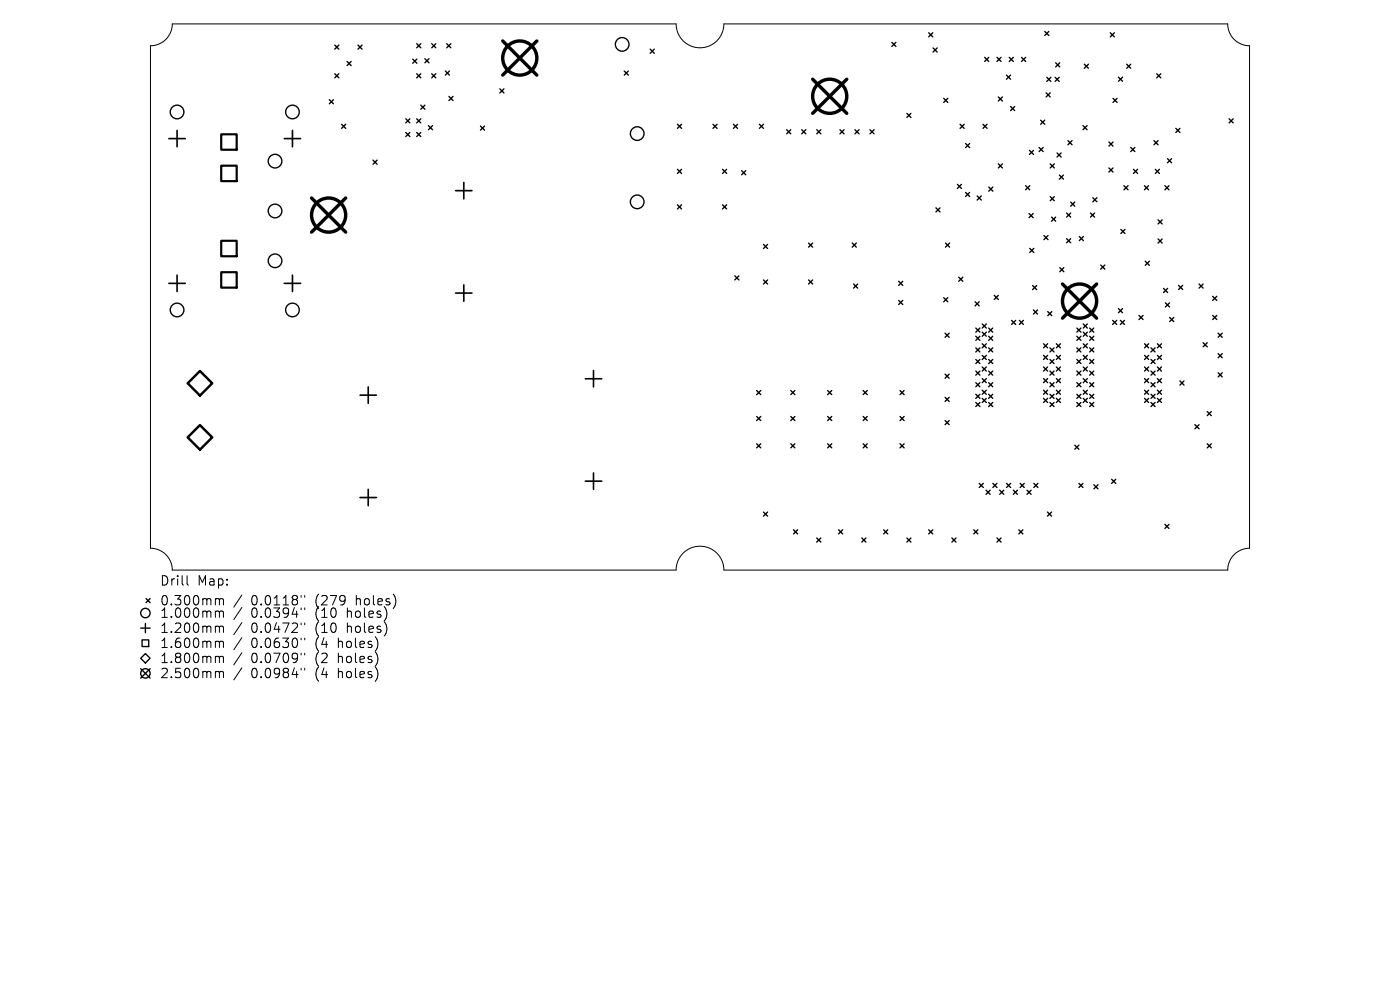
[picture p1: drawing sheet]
<svg xmlns="http://www.w3.org/2000/svg" width="297mm" height="210mm" viewBox="0 0 297 210" stroke-linecap="round" stroke-linejoin="round" font-family="sans-serif">
<defs><g id="words">
<g font-size="2.8">
<text x="33.8" y="124.5">Drill</text>
<text x="41.9" y="124.5">Map:</text>
<text x="33.8" y="128.7">0.300mm</text>
<text x="33.8" y="131.3">1.000mm</text>
<text x="53.3" y="128.7">0.0118&quot;</text>
<text x="53.3" y="131.3">0.0394&quot;</text>
<text x="67" y="128.7">(279</text>
<text x="67" y="131.3">(10</text>
<text x="73.9" y="131.3">holes)</text>
<text x="75.8" y="128.7">holes)</text>
<text x="33.8" y="134.5">1.200mm</text>
<text x="33.8" y="137.7">1.600mm</text>
<text x="53.3" y="134.5">0.0472&quot;</text>
<text x="53.3" y="137.7">0.0630&quot;</text>
<text x="67" y="134.5">(10</text>
<text x="67" y="137.7">(4</text>
<text x="72" y="137.7">holes)</text>
<text x="73.9" y="134.5">holes)</text>
<text x="33.8" y="140.9">1.800mm</text>
<text x="53.3" y="140.9">0.0709&quot;</text>
<text x="67" y="140.9">(2</text>
<text x="72" y="140.9">holes)</text>
<text x="33.8" y="144.1">2.500mm</text>
<text x="53.3" y="144.1">0.0984&quot;</text>
<text x="67" y="144.1">(4</text>
<text x="72" y="144.1">holes)</text>
</g>
</g></defs>
<g fill="none" stroke="#000" stroke-width=".21">
<path d="M36.6 5.1h106.8a5.1 5.1 0 0 0 5.1 5 5.1 5.1 0 0 0 5.1-5h106.9a4.6 4.6 0 0 0 4.6 4.6v106.6a4.6 4.6 0 0 0-4.6 4.6h-106.9a5.1 5.1 0 0 0-5.1-5 5.1 5.1 0 0 0-5.1 5h-106.8a4.6 4.6 0 0 0-4.7-4.6v-106.6a4.6 4.6 0 0 0 4.7-4.6zM39.7 122.1v1.7l.3 .3M46 127l.5 .1v.2M46 129.6h.3l.2 .3M46 132.8l.5 .1v.2M46 136l.5 .1v.2M46 139.2l.5 .1v.2M46.5 127.3l.3-.3 .5 .1 .1 1.2M46.5 127.3v1M46.5 129.9v1.1M46.5 133.1v1.1M46.5 136.3v1.1"/>
<path d="M46.5 139.5v1.1M46.5 129.9l.3-.3 .5 .1 .1 1.3M46.5 133.1l.3-.3 .5 .1 .1 1.3M46.5 136.3l.3-.3 .5 .1 .1 1.3M46.5 139.5l.3-.3 .5 .1 .1 1.3M51.3 126.2l-1.7 2.6M51.3 128.9l-1.7 2.5M51.3 132.1l-1.7 2.5M51.3 135.3l-1.7 2.5M51.3 138.5l-1.7 2.5M63.9 126.3v.4M63.9 129v.3"/>
<path d="M63.9 132.2v.3M63.9 135.4v.3M63.9 138.6v.3M64.6 126.3v.4M64.6 129v.3M64.6 132.2v.3M64.6 135.4v.3M64.6 138.6v.3M46 142.4h.3l.2 .3M46.5 142.7v1.1M46.5 142.7l.3-.3 .5 .1 .1 1.3M51.3 141.7l-1.7 2.5"/>
<path d="M63.9 141.8v.3M64.6 141.8v.3"/>
</g>
<g fill="none" stroke="#000" stroke-width=".29">
<path d="M71 9.6l.9 .8M71 15.6l.9 .9M71.9 9.6l-.9 .8M71.9 15.6l-.9 .9M73.6 13l.9 .9M74.5 13l-.9 .9M75.9 9.6l.9 .8M76.8 9.6l-.9 .8M87.6 12.5l.8 .9M88.4 9.3l.9 .8M88.4 15.6l.9 .9M88.4 12.5l-.8 .9"/>
<path d="M89.3 9.3l-.9 .8M89.3 15.6l-.9 .9M90.1 12.5l.9 .8M91 12.5l-.9 .8M91.6 9.3l.9 .8M91.6 15.6l.9 .9M92.5 9.3l-.9 .8M92.5 15.6l-.9 .9M94.5 15.1l.9 .8M94.8 9.3l.8 .8M95.4 15.1l-.9 .8M95.6 9.3l-.8 .8"/>
<path d="M106 18.8l.9 .9M106.9 18.8l-.9 .9M132.4 15.1l.9 .8M133.3 15.1l-.9 .8M137.9 10.4l.9 .9M138.8 10.4l-.9 .9M189.2 9l.9 .9M190.1 9l-.9 .9M197 7l.9 .8M197.9 7l-.9 .8M197.9 10.2l.9 .8M198.8 10.2l-.9 .8"/>
<path d="M208.9 12.2l.9 .8M209.8 12.2l-.9 .8M211.5 12.2l.9 .8M212.4 12.2l-.9 .8M213.5 15.9l.9 .9M214.1 12.2l.9 .8M214.4 15.9l-.9 .9M215 12.2l-.9 .8M216.7 12.2l.9 .8M217.6 12.2l-.9 .8M221.6 6.7l.9 .8M221.9 19.7l.9 .9"/>
<path d="M222.1 16.4l.8 .9M222.5 6.7l-.9 .8M222.8 19.7l-.9 .9M222.9 16.4l-.8 .9M223.8 16.4l.9 .9M224 13.3l.8 .9M224.7 16.4l-.9 .9M224.8 13.3l-.8 .9M230 13.6l.9 .9M230.9 13.6l-.9 .9M235.5 7l.9 .8M236.4 7l-.9 .8"/>
<path d="M237.3 16.4l.8 .8M238.1 16.4l-.8 .8M239 13.6l.9 .9M239.9 13.6l-.9 .9M245.4 15.6l.9 .9M246.3 15.6l-.9 .9M69.9 21.2l.8 .8M70.7 21.2l-.8 .8M72.5 26.4l.8 .8M73.3 26.4l-.8 .8M79.1 34l.9 .8M80 34l-.9 .8"/>
<path d="M86.1 25.2l.9 .9M86.1 28.1l.9 .9M87 25.2l-.9 .9M87 28.1l-.9 .9M88.4 25.2l.9 .9M88.4 28.1l.9 .9M89.3 25.2l-.9 .9M89.3 28.1l-.9 .9M89.3 22.3l.8 .9M90.1 22.3l-.8 .9M90.9 26.7l.9 .8M91.8 26.7l-.9 .8"/>
<path d="M95.2 20.5l.9 .8M96.1 20.5l-.9 .8M101.9 26.7l.9 .9M102.8 26.7l-.9 .9M143.7 26.4l.9 .8M143.7 35.9l.9 .9M144.6 26.4l-.9 .8M144.6 35.9l-.9 .9M151.3 26.4l.8 .8M152.1 26.4l-.8 .8M153.3 35.9l.8 .9M154.1 35.9l-.8 .9"/>
<path d="M155.6 26.4l.9 .8M156.5 26.4l-.9 .8M157.3 36.2l.9 .9M158.2 36.2l-.9 .9M161.1 26.4l.9 .8M162 26.4l-.9 .8M166.9 27.5l.9 .9M167.8 27.5l-.9 .9M170.1 27.5l.8 .9M170.9 27.5l-.8 .9M173.3 27.5l.8 .9M174.1 27.5l-.8 .9"/>
<path d="M178.2 27.5l.9 .9M179.1 27.5l-.9 .9M181.4 27.5l.8 .9M182.2 27.5l-.8 .9M184.6 27.5l.8 .9M185.4 27.5l-.8 .9M192.4 24l.9 .9M193.3 24l-.9 .9M200.2 20.9l.9 .8M201.1 20.9l-.9 .8M203.1 39.1l.9 .9M203.7 26.4l.8 .8"/>
<path d="M204 39.1l-.9 .9M204.5 26.4l-.8 .8M204.8 30.4l.9 .9M205.7 30.4l-.9 .9M208.5 26.4l.9 .8M209.4 26.4l-.9 .8M209.8 39.7l.8 .9M210.6 39.7l-.8 .9M211.8 20.6l.9 .8M211.8 34.8l.9 .8M212.7 20.6l-.9 .8M212.7 34.8l-.9 .8"/>
<path d="M214.4 22.6l.9 .9M215.3 22.6l-.9 .9M217.6 39.4l.9 .9M218.4 31.9l.9 .9M218.5 39.4l-.9 .9M219.3 31.9l-.9 .9M220.4 31.3l.9 .9M220.8 25.5l.8 .9M221.3 31.3l-.9 .9M221.6 25.5l-.8 .9M222.8 34.8l.9 .8M223.7 34.8l-.9 .8"/>
<path d="M224.2 32.4l.9 .9M224.7 37.1l.9 .9M225.1 32.4l-.9 .9M225.6 37.1l-.9 .9M226.6 29.8l.8 .9M227.4 29.8l-.8 .9M229.7 26.7l.9 .8M230.6 26.7l-.9 .8M235.3 30.1l.8 .9M235.3 35.6l.8 .9M236.1 30.1l-.8 .9M236.1 35.6l-.8 .9"/>
<path d="M236.1 20.9l.9 .8M237 20.9l-.9 .8M238.4 39.4l.9 .9M239.3 39.4l-.9 .9M239.9 31.3l.9 .9M240.5 35.9l.8 .9M240.8 31.3l-.9 .9M241.3 35.9l-.8 .9M242.8 39.4l.9 .9M243.7 39.4l-.9 .9M244.8 29.8l.9 .9M245.1 35.9l.9 .9"/>
<path d="M245.7 29.8l-.9 .9M246 35.9l-.9 .9M247.1 39.4l.9 .9M247.7 33.7l.8 .8M248 39.4l-.9 .9M248.5 33.7l-.8 .8M249.4 27.2l.9 .9M250.3 27.2l-.9 .9M260.7 25.2l.9 .9M261.6 25.2l-.9 .9M143.7 43.5l.9 .8M144.6 43.5l-.9 .8"/>
<path d="M153.3 43.5l.8 .8M154.1 43.5l-.8 .8M155.9 58.5l.9 .9M156.8 58.5l-.9 .9M162 51.9l.8 .8M162 59.4l.8 .9M162.8 51.9l-.8 .8M162.8 59.4l-.8 .9M171.5 51.6l.9 .8M171.5 59.4l.9 .9M172.4 51.6l-.9 .8M172.4 59.4l-.9 .9"/>
<path d="M180.8 51.6l.9 .8M181.7 51.6l-.9 .8M190.6 59.7l.9 .8M191.5 59.7l-.9 .8M198.6 44.1l.8 .9M199.4 44.1l-.8 .9M200.6 51.6l.8 .8M201.4 51.6l-.8 .8M203.4 58.8l.9 .9M204.3 58.8l-.9 .9M204.8 40.8l.9 .9M205.7 40.8l-.9 .9"/>
<path d="M207.3 41.6l.9 .8M208.2 41.6l-.9 .8M218.3 45.3l.9 .9M218.5 52.7l.8 .9M219.2 45.3l-.9 .9M219.3 52.7l-.8 .9M221.5 50l.8 .8M222.3 50l-.8 .8M222.8 41.7l.9 .9M223.1 46.1l.9 .8M223.7 41.7l-.9 .9M224 46.1l-.9 .8"/>
<path d="M224.8 56.8l.9 .8M225.7 56.8l-.9 .8M226.3 45.2l.8 .9M226.3 50.6l.8 .9M227.1 45.2l-.8 .9M227.1 50.6l-.8 .9M227.1 42.9l.9 .8M228 42.9l-.9 .8M229 50.2l.8 .8M229.8 50.2l-.8 .8M231.3 45.2l.9 .9M231.8 41.9l.9 .9"/>
<path d="M232.2 45.2l-.9 .9M232.7 41.9l-.9 .9M233.5 56.2l.9 .9M234.4 56.2l-.9 .9M237.8 48.7l.9 .8M238.7 48.7l-.9 .8M243 55.4l.8 .9M243.8 55.4l-.8 .9M245.7 46.6l.8 .9M245.7 50.7l.8 .9M246.5 46.6l-.8 .9M246.5 50.7l-.8 .9"/>
<path d="M181.1 60.3l.9 .8M182 60.3l-.9 .8M190.6 63.7l.9 .9M191.5 63.7l-.9 .9M200.2 63.1l.9 .9M200.5 70.7l.9 .8M200.5 79.4l.9 .8M201.1 63.1l-.9 .9M201.4 70.7l-.9 .8M201.4 79.4l-.9 .8M206.9 64l.8 .9M207 69.6l.9 .9"/>
<path d="M207 71.3l.9 .9M207 73.8l.9 .9M207 76.3l.9 .8M207 78.7l.9 .9M207.7 64l-.8 .9M207.9 69.6l-.9 .9M207.9 71.3l-.9 .9M207.9 73.8l-.9 .9M207.9 76.3l-.9 .8M207.9 78.7l-.9 .9M208.4 68.7l.8 .9M208.4 70.5l.8 .8"/>
<path d="M208.4 72.9l.8 .9M208.4 75.4l.8 .9M208.4 77.8l.8 .9M209.2 68.7l-.8 .9M209.2 70.5l-.8 .8M209.2 72.9l-.8 .9M209.2 75.4l-.8 .9M209.2 77.8l-.8 .9M209.7 69.6l.9 .9M209.7 71.3l.9 .9M209.7 73.8l.9 .9M209.7 76.3l.9 .8"/>
<path d="M209.7 78.7l.9 .9M210.6 69.6l-.9 .9M210.6 71.3l-.9 .9M210.6 73.8l-.9 .9M210.6 76.3l-.9 .8M210.6 78.7l-.9 .9M210.9 62.7l.9 .8M211.8 62.7l-.9 .8M214.6 68l.9 .8M215.5 68l-.9 .8M216.3 68l.8 .8M217.1 68l-.8 .8"/>
<path d="M219.1 60.6l.8 .8M219.2 65.8l.9 .8M219.9 60.6l-.8 .8M220.1 65.8l-.9 .8M221.4 72.9l.8 .9M221.4 75.4l.8 .9M221.4 77.8l.8 .9M222.2 72.9l-.8 .9M222.2 75.4l-.8 .9M222.2 77.8l-.8 .9M222.3 66.1l.8 .9M222.7 73.8l.9 .9"/>
<path d="M222.7 76.3l.9 .8M222.7 78.7l.9 .9M223.1 66.1l-.8 .9M223.6 73.8l-.9 .9M223.6 76.3l-.9 .8M223.6 78.7l-.9 .9M224.1 72.9l.9 .9M224.1 75.4l.9 .9M224.1 77.8l.9 .9M225 72.9l-.9 .9M225 75.4l-.9 .9M225 77.8l-.9 .9"/>
<path d="M228.4 69.6l.9 .9M228.4 71.3l.9 .9M228.4 73.8l.9 .9M228.4 76.3l.9 .8M228.4 78.7l.9 .9M229.3 71.3l-.9 .9M229.3 69.6l-.9 .9M229.3 73.8l-.9 .9M229.3 76.3l-.9 .8M229.3 78.7l-.9 .9M229.8 68.7l.9 .9M229.8 70.5l.9 .8"/>
<path d="M229.8 72.9l.9 .9M229.8 75.4l.9 .9M229.8 77.8l.9 .9M230.7 68.7l-.9 .9M230.7 70.5l-.9 .8M230.7 72.9l-.9 .9M230.7 75.4l-.9 .9M230.7 77.8l-.9 .9M231.2 69.6l.8 .9M231.2 71.3l.8 .9M231.2 73.8l.8 .9M231.2 76.3l.8 .8"/>
<path d="M231.2 78.7l.8 .9M232 69.6l-.8 .9M232 71.3l-.8 .9M232 73.8l-.8 .9M232 76.3l-.8 .8M232 78.7l-.8 .9M236 68l.9 .8M236.9 68l-.9 .8M237.3 65.5l.8 .8M237.7 68l.9 .8M238.1 65.5l-.8 .8M238.6 68l-.9 .8"/>
<path d="M241.6 66.9l.9 .9M242.5 66.9l-.9 .9M242.8 72.9l.9 .9M242.8 75.4l.9 .9M242.8 77.8l.9 .9M243.7 72.9l-.9 .9M243.7 75.4l-.9 .9M243.7 77.8l-.9 .9M244.2 73.8l.8 .9M244.2 76.3l.8 .8M244.2 78.7l.8 .9M245 73.8l-.8 .9"/>
<path d="M245 76.3l-.8 .8M245 78.7l-.8 .9M245.5 75.4l.9 .9M245.5 72.9l.9 .9M245.5 77.8l.9 .9M246.4 72.9l-.9 .9M246.4 75.4l-.9 .9M246.4 77.8l-.9 .9M246.8 61.2l.9 .8M247.2 64.2l.9 .9M247.7 61.2l-.9 .8M248.1 64.2l-.9 .9"/>
<path d="M248.1 67.3l.9 .9M249 67.3l-.9 .9M250 60.5l.9 .9M250.9 60.5l-.9 .9M254.4 60.3l.8 .8M255.2 60.3l-.8 .8M255.2 72.7l.9 .9M256.1 72.7l-.9 .9M257.3 62.9l.8 .8M257.3 66.9l.8 .9M258.1 62.9l-.8 .8M258.1 66.9l-.8 .9"/>
<path d="M258.4 70.7l.9 .8M258.4 75l.9 .9M258.4 79.1l.9 .8M259.3 79.1l-.9 .8M259.3 70.7l-.9 .8M259.3 75l-.9 .9M160.5 82.8l.9 .9M160.5 88.3l.9 .9M160.5 94.1l.9 .9M161.4 82.8l-.9 .9M161.4 88.3l-.9 .9M161.4 94.1l-.9 .9"/>
<path d="M167.8 82.8l.8 .9M167.8 88.3l.8 .9M167.8 94.1l.8 .9M168.6 82.8l-.8 .9M168.6 88.3l-.8 .9M168.6 94.1l-.8 .9M175.6 82.8l.9 .9M175.6 88.3l.9 .9M175.6 94.1l.9 .9M176.5 82.8l-.9 .9M176.5 88.3l-.9 .9M176.5 94.1l-.9 .9"/>
<path d="M183.1 82.8l.9 .9M183.1 88.3l.9 .9M183.1 94.1l.9 .9M184 82.8l-.9 .9M184 88.3l-.9 .9M184 94.1l-.9 .9M190.9 82.8l.9 .9M190.9 88.3l.9 .9M190.9 94.1l.9 .9M191.8 82.8l-.9 .9M191.8 88.3l-.9 .9M191.8 94.1l-.9 .9"/>
<path d="M200.5 84.3l.9 .9M200.5 89.2l.9 .9M201.4 84.3l-.9 .9M201.4 89.2l-.9 .9M207 81.2l.9 .8M207 83.6l.9 .9M207 85.4l.9 .8M207.9 81.2l-.9 .8M207.9 83.6l-.9 .9M207.9 85.4l-.9 .8M208.4 80.3l.8 .9M208.4 82.8l.8 .8"/>
<path d="M208.4 84.5l.8 .9M209.2 80.3l-.8 .9M209.2 82.8l-.8 .8M209.2 84.5l-.8 .9M209.7 81.2l.9 .8M209.7 83.6l.9 .9M209.7 85.4l.9 .8M210.6 81.2l-.9 .8M210.6 83.6l-.9 .9M210.6 85.4l-.9 .8M221.4 80.3l.8 .9M221.4 82.8l.8 .8"/>
<path d="M221.4 84.5l.8 .9M222.2 80.3l-.8 .9M222.2 82.8l-.8 .8M222.2 84.5l-.8 .9M222.7 81.2l.9 .8M222.7 83.6l.9 .9M222.7 85.4l.9 .8M223.6 81.2l-.9 .8M223.6 83.6l-.9 .9M223.6 85.4l-.9 .8M224.1 84.5l.9 .9M224.1 80.3l.9 .9"/>
<path d="M224.1 82.8l.9 .8M225 80.3l-.9 .9M225 82.8l-.9 .8M225 84.5l-.9 .9M228 94.4l.9 .9M228.4 81.2l.9 .8M228.4 83.6l.9 .9M228.4 85.4l.9 .8M228.9 94.4l-.9 .9M229.3 81.2l-.9 .8M229.3 83.6l-.9 .9M229.3 85.4l-.9 .8"/>
<path d="M229.8 80.3l.9 .9M229.8 82.8l.9 .8M229.8 84.5l.9 .9M230.7 80.3l-.9 .9M230.7 82.8l-.9 .8M230.7 84.5l-.9 .9M231.2 81.2l.8 .8M231.2 83.6l.8 .9M231.2 85.4l.8 .8M232 81.2l-.8 .8M232 83.6l-.8 .9M232 85.4l-.8 .8"/>
<path d="M242.8 80.3l.9 .9M242.8 82.8l.9 .8M242.8 84.5l.9 .9M243.7 82.8l-.9 .8M243.7 80.3l-.9 .9M243.7 84.5l-.9 .9M244.2 81.2l.8 .8M244.2 83.6l.8 .9M244.2 85.4l.8 .8M245 81.2l-.8 .8M245 83.6l-.8 .9M245 85.4l-.8 .8"/>
<path d="M245.5 80.3l.9 .9M245.5 82.8l.9 .8M245.5 84.5l.9 .9M246.4 80.3l-.9 .9M246.4 82.8l-.9 .8M246.4 84.5l-.9 .9M250.3 80.8l.9 .9M251.2 80.8l-.9 .9M253.5 90.1l.9 .9M254.4 90.1l-.9 .9M256.1 87.3l.9 .9M256.1 94.1l.9 .9"/>
<path d="M257 87.3l-.9 .9M257 94.1l-.9 .9M162 108.6l.8 .9M162.8 108.6l-.8 .9M168.3 112.4l.9 .9M169.2 112.4l-.9 .9M173.3 114.1l.8 .9M174.1 114.1l-.8 .9M177.9 112.4l.9 .9M178.8 112.4l-.9 .9M182.8 114.1l.9 .9M183.7 114.1l-.9 .9"/>
<path d="M187.5 112.4l.8 .9M188.3 112.4l-.8 .9M192.4 114.1l.9 .9M193.3 114.1l-.9 .9M197 112.4l.9 .9M197.9 112.4l-.9 .9M201.9 114.1l.9 .9M202.8 114.1l-.9 .9M206.6 112.4l.8 .9M207.4 112.4l-.8 .9M207.7 102.5l.9 .9M208.6 102.5l-.9 .9"/>
<path d="M209.2 104l.9 .9M210.1 104l-.9 .9M210.6 102.5l.9 .9M211.5 102.5l-.9 .9M211.5 114.1l.9 .9M212.1 104l.8 .9M212.4 114.1l-.9 .9M212.9 104l-.8 .9M213.5 102.5l.9 .9M214.4 102.5l-.9 .9M215 104l.8 .9M215.8 104l-.8 .9"/>
<path d="M216.1 112.4l.9 .9M216.4 102.5l.9 .9M217 112.4l-.9 .9M217.3 102.5l-.9 .9M217.9 104l.8 .9M218.7 104l-.8 .9M219.3 102.5l.9 .9M220.2 102.5l-.9 .9M222.2 108.6l.9 .9M223.1 108.6l-.9 .9M228.9 102.5l.8 .9M229.7 102.5l-.8 .9"/>
<path d="M232.1 102.8l.8 .9M232.9 102.8l-.8 .9M235.8 101.7l.9 .8M236.7 101.7l-.9 .8M247.1 111.2l.9 .9M248 111.2l-.9 .9M29.8 139.6l1-1 1 1-1 1zM29.8 133.2h2M30.1 135.7h1.5v1.5h-1.5zM30.8 132.2v2M31 127l.8 .8M31.8 127l-.8 .8"/>
<path d="M29.8 141.8l2 2M31.8 141.8l-2 2"/>
<circle cx="132" cy="9.4" r="1.45"/>
<circle cx="37.6" cy="23.8" r="1.45"/>
<circle cx="58.3" cy="34.2" r="1.45"/>
<circle cx="62" cy="23.8" r="1.45"/>
<circle cx="135.2" cy="28.3" r="1.45"/>
<circle cx="58.3" cy="55.3" r="1.45"/>
<circle cx="58.3" cy="44.8" r="1.45"/>
<circle cx="135.2" cy="42.8" r="1.45"/>
<circle cx="37.6" cy="65.8" r="1.45"/>
<circle cx="62" cy="65.8" r="1.45"/>
<circle cx="30.8" cy="130" r="1"/>
<circle cx="30.8" cy="142.8" r="1"/>
</g>
<g fill="none" stroke="#000" stroke-width=".35">
<path d="M35.8 29.4h3.5M37.6 27.7v3.4M60.3 29.4h3.5M62 27.7v3.4M98.4 38.7v3.5M37.6 58.4v3.4M62 58.4v3.4M96.7 40.4h3.4M35.8 60.1h3.5M60.3 60.1h3.5M96.7 62.2h3.4M98.4 60.4v3.5"/>
<path d="M125.9 78.6v3.5M76.4 83.8h3.5M78.1 82.1v3.5M124.2 80.3h3.4M76.4 105.5h3.5M78.1 103.8v3.5M124.2 102.1h3.4M125.9 100.3v3.5"/>
</g>
<path d="M46.9 28.5h3.3v3.3h-3.3zM46.9 35.2h3.3v3.2h-3.3zM46.9 51.1h3.3v3.3h-3.3zM46.9 57.7h3.3v3.3h-3.3z" fill="none" stroke="#000" stroke-width=".46"/>
<path d="M42.4 78.7l2.6 2.6-2.6 2.6-2.6-2.6zM42.4 90.2l2.6 2.6-2.6 2.6-2.6-2.6z" fill="none" stroke="#000" stroke-width=".52"/>
<g fill="none" stroke="#000" stroke-width=".72">
<path d="M106.6 8.7l7.3 7.2M113.9 8.7l-7.3 7.2M172.4 16.8l7.2 7.2M179.6 16.8l-7.2 7.2M66.1 42l7.2 7.2M73.3 42l-7.2 7.2M225.4 60.3l7.2 7.2M232.6 60.3l-7.2 7.2"/>
<circle cx="110.3" cy="12.3" r="3.6"/>
<circle cx="176" cy="20.4" r="3.6"/>
<circle cx="69.7" cy="45.6" r="3.6"/>
<circle cx="229" cy="63.9" r="3.6"/>
</g>
<use href="#words"/>
</svg>
